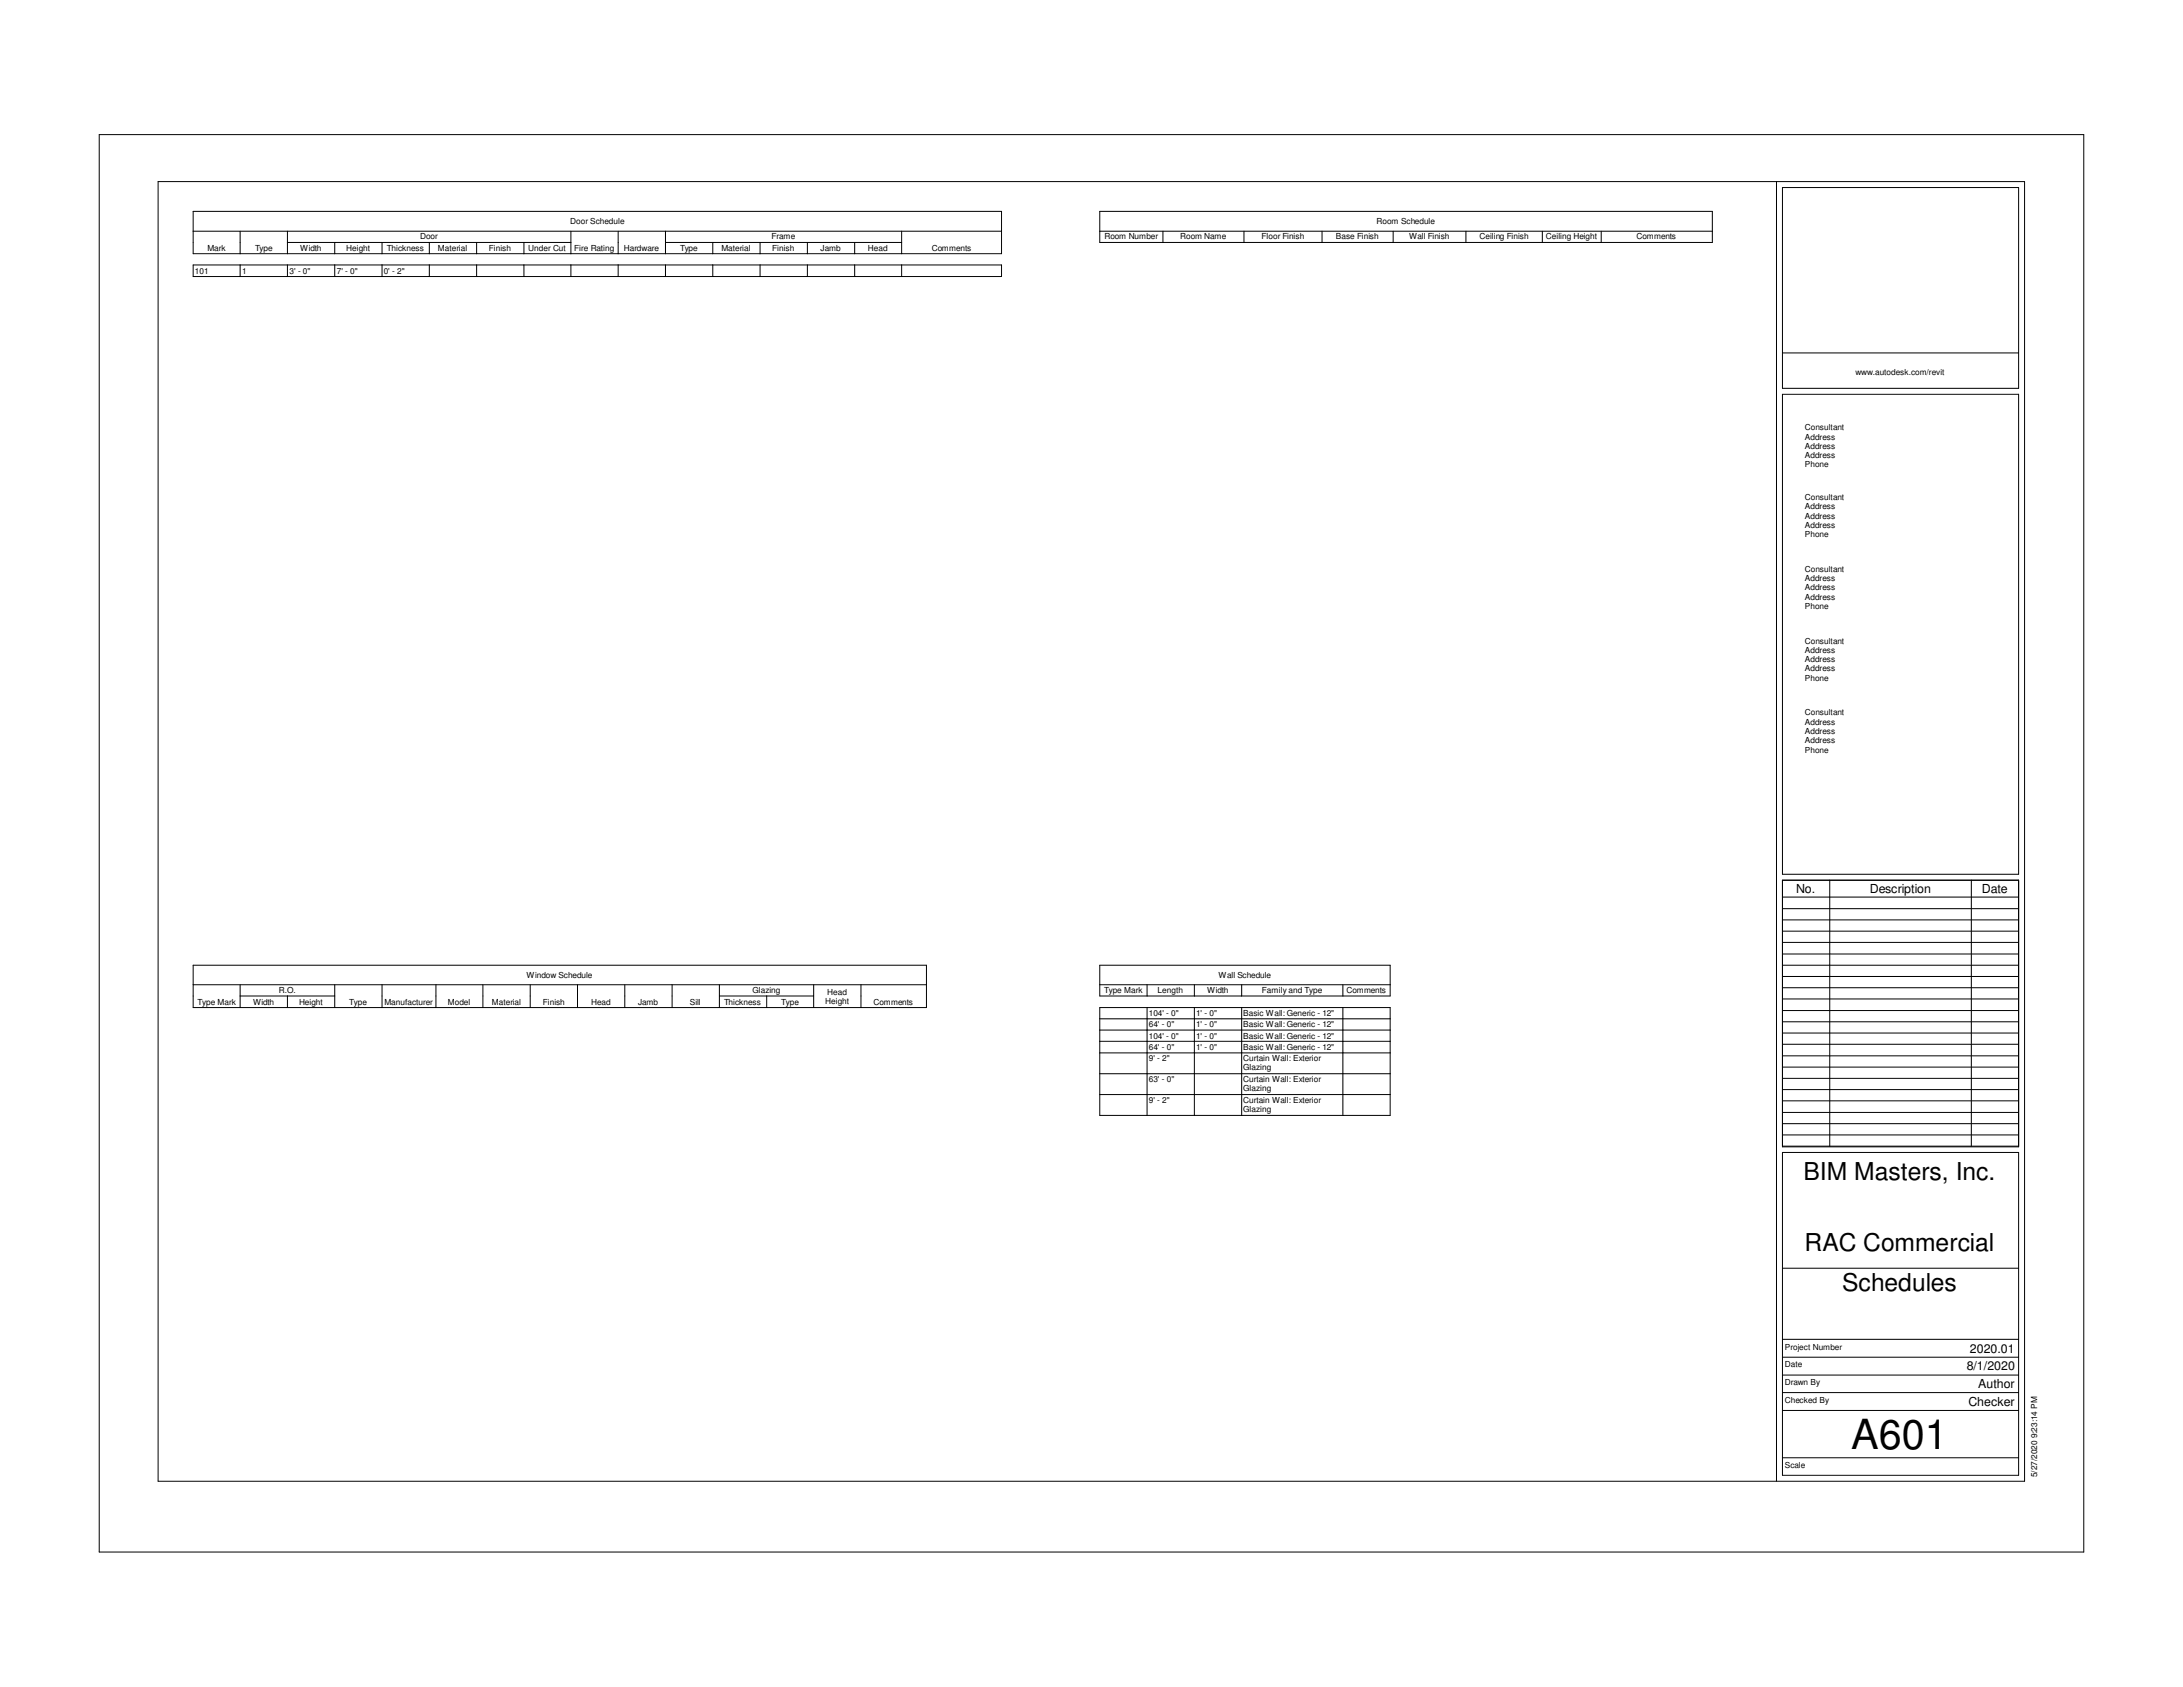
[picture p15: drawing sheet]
<svg xmlns="http://www.w3.org/2000/svg" width="279mm" height="216mm" viewBox="0 0 279 216" stroke-linecap="round" stroke-linejoin="round" font-family="sans-serif">
<defs><g id="words">
<text font-size="5.3" x="236.9" y="185.4">A601</text>
<g font-size="3.2">
<text x="230.8" y="151">BIM Masters, Inc.</text>
<text x="231" y="160.1">RAC Commercial</text>
<text x="235.8" y="165.2">Schedules</text>
</g>
<g font-size="1.6">
<text x="229.9" y="114.3">No.</text>
<text x="239.3" y="114.3">Description</text>
<text x="253.7" y="114.3">Date</text>
<text x="252.1" y="173.1">2020.01</text>
<text x="251.7" y="175.4">8/1/2020</text>
<text x="251.9" y="179.9">Checker</text>
<text x="253.2" y="177.6">Author</text>
</g>
<g font-size="1.1">
<text x="73" y="28.7">Door Schedule</text>
<text x="176.2" y="28.7">Room Schedule</text>
<text x="24.9" y="35">101</text>
<text x="26.5" y="32.1">Mark</text>
<text x="31" y="35">1</text>
<text x="32.6" y="32.1">Type</text>
<text x="37" y="35">3' - 0&quot;</text>
<text x="38.4" y="32.1">Width</text>
<text x="43.1" y="35">7' - 0&quot;</text>
<text x="44.3" y="32.1">Height</text>
<text x="49.1" y="35">0' - 2&quot;</text>
<text x="49.5" y="32.1">Thickness</text>
<text x="53.8" y="30.6">Door</text>
<text x="56" y="32.1">Material</text>
<text x="62.6" y="32.1">Finish</text>
<text x="67.6" y="32.1">Under Cut</text>
<text x="73.5" y="32.1">Fire Rating</text>
<text x="79.8" y="32.1">Hardware</text>
<text x="87" y="32.1">Type</text>
<text x="92.3" y="32.1">Material</text>
<text x="98.8" y="30.6">Frame</text>
<text x="98.8" y="32.1">Finish</text>
<text x="105" y="32.1">Jamb</text>
<text x="111.1" y="32.1">Head</text>
<text x="119.3" y="32.1">Comments</text>
<text x="141.4" y="30.6">Room Number</text>
<text x="151" y="30.6">Room Name</text>
<text x="161.5" y="30.6">Floor Finish</text>
<text x="171" y="30.6">Base Finish</text>
<text x="180.3" y="30.6">Wall Finish</text>
<text x="189.4" y="30.6">Ceiling Finish</text>
<text x="197.9" y="30.6">Ceiling Height</text>
<text x="209.5" y="30.6">Comments</text>
<text x="237.5" y="48">www.autodesk.com/revit</text>
<text x="231" y="55.1">Consultant</text>
<text x="231" y="56.3">Address</text>
<text x="231" y="57.4">Address</text>
<text x="231" y="58.6">Address</text>
<text x="231" y="59.8">Phone</text>
<text x="231" y="64">Consultant</text>
<text x="231" y="65.2">Address</text>
<text x="231" y="66.4">Address</text>
<text x="231" y="67.6">Address</text>
<text x="231" y="68.7">Phone</text>
<text x="231" y="73.2">Consultant</text>
<text x="231" y="74.4">Address</text>
<text x="231" y="75.6">Address</text>
<text x="231" y="76.8">Address</text>
<text x="231" y="77.9">Phone</text>
<text x="231" y="82.4">Consultant</text>
<text x="231" y="83.6">Address</text>
<text x="231" y="84.8">Address</text>
<text x="231" y="85.9">Address</text>
<text x="231" y="87.1">Phone</text>
<text x="231" y="91.6">Consultant</text>
<text x="231" y="92.8">Address</text>
<text x="231" y="93.9">Address</text>
<text x="231" y="95.1">Address</text>
<text x="231" y="96.3">Phone</text>
<text x="67.4" y="125.1">Window Schedule</text>
<text x="156" y="125.1">Wall Schedule</text>
<text x="25.3" y="128.6">Type Mark</text>
<text x="32.4" y="128.6">Width</text>
<text x="35.7" y="127.1">R.O.</text>
<text x="38.3" y="128.6">Height</text>
<text x="44.7" y="128.6">Type</text>
<text x="49.2" y="128.6">Manufacturer</text>
<text x="57.3" y="128.6">Model</text>
<text x="62.9" y="128.6">Material</text>
<text x="69.5" y="128.6">Finish</text>
<text x="75.6" y="128.6">Head</text>
<text x="81.7" y="128.6">Jamb</text>
<text x="88.3" y="128.6">Sill</text>
<text x="92.7" y="128.6">Thickness</text>
<text x="96.3" y="127.1">Glazing</text>
<text x="100" y="128.6">Type</text>
<text x="105.6" y="128.5">Height</text>
<text x="105.9" y="127.3">Head</text>
<text x="111.8" y="128.6">Comments</text>
<text x="141.3" y="127.1">Type Mark</text>
<text x="147" y="130">104' - 0&quot;</text>
<text x="147" y="131.5">64' - 0&quot;</text>
<text x="148.2" y="127.1">Length</text>
<text x="153.1" y="130">1' - 0&quot;</text>
<text x="153.1" y="131.5">1' - 0&quot;</text>
<text x="154.5" y="127.1">Width</text>
<text x="159.1" y="130">Basic Wall: Generic - 12&quot;</text>
<text x="159.1" y="131.5">Basic Wall: Generic - 12&quot;</text>
<text x="161.5" y="127.1">Family and Type</text>
<text x="172.3" y="127.1">Comments</text>
<text x="147" y="132.9">104' - 0&quot;</text>
<text x="147" y="134.4">64' - 0&quot;</text>
<text x="147" y="135.8">9' - 2&quot;</text>
<text x="153.1" y="132.9">1' - 0&quot;</text>
<text x="153.1" y="134.4">1' - 0&quot;</text>
<text x="159.1" y="132.9">Basic Wall: Generic - 12&quot;</text>
<text x="159.1" y="134.4">Basic Wall: Generic - 12&quot;</text>
<text x="159.1" y="135.8">Curtain Wall: Exterior</text>
<text x="159.1" y="137">Glazing</text>
<text x="147" y="138.5">63' - 0&quot;</text>
<text x="147" y="141.1">9' - 2&quot;</text>
<text x="159.1" y="141.1">Curtain Wall: Exterior</text>
<text x="159.1" y="138.5">Curtain Wall: Exterior</text>
<text x="159.1" y="139.7">Glazing</text>
<text x="159.1" y="142.3">Glazing</text>
<text x="228.4" y="172.7">Project Number</text>
<text x="228.4" y="175">Date</text>
<text x="228.4" y="177.2">Drawn By</text>
<text x="228.4" y="179.5">Checked By</text>
<text x="228.4" y="187.8">Scale</text>
<text x="260.7" y="189.1" transform="rotate(-90 260.7 189.1)">5/27/2020 9:23:14 PM</text>
</g>
</g></defs>
<g fill="none" stroke="#000" stroke-width=".13">
<path d="M12.7 17.2h254v181.4h-254zM20.2 23.2h238.9v166.4h-238.9zM227.4 23.2v166.4M228.1 24h30.3v25.7h-30.3zM228.1 45.2h30.3M228.1 50.5h30.3v61.4h-30.3zM228.1 112.6h30.3v34.2h-30.3zM228.1 147.5h30.3v41.3h-30.3zM228.1 171.4h30.3M228.1 173.7h30.3M228.1 176h30.3M228.1 178.2h30.3"/>
<path d="M228.1 162.3h30.3M228.1 180.5h30.3M228.1 186.6h30.3"/>
</g>
<g fill="#fff">
<path d="M237.5 47.1h11.4v1.2h-11.4z"/>
<path d="M228.4 186.9h2.7v1.1h-2.7z"/>
<path d="M228.4 174h2.2v1.2h-2.2z"/>
<path d="M228.4 176.3h4.6v1.2h-4.6z"/>
<path d="M228.4 178.6h5.7v1.1h-5.7z"/>
<path d="M228.4 171.7h7.4v1.2h-7.4z"/>
<path d="M231 54.1h5.3v1.2h-5.3z"/>
<path d="M231 55.3h3.9v1.2h-3.9z"/>
<path d="M231 56.5h3.9v1.2h-3.9z"/>
<path d="M231 57.7h3.9v1.1h-3.9z"/>
<path d="M231 58.8h3.1v1.2h-3.1z"/>
<path d="M231 63h5.3v1.2h-5.3z"/>
<path d="M231 64.2h3.9v1.2h-3.9z"/>
<path d="M231 65.4h3.9v1.2h-3.9z"/>
<path d="M231 66.6h3.9v1.2h-3.9z"/>
<path d="M231 67.8h3.1v1.2h-3.1z"/>
<path d="M231 72.2h5.3v1.2h-5.3z"/>
<path d="M231 73.4h3.9v1.2h-3.9z"/>
<path d="M231 74.6h3.9v1.2h-3.9z"/>
<path d="M231 75.8h3.9v1.2h-3.9z"/>
<path d="M231 77h3.1v1.1h-3.1z"/>
<path d="M231 81.4h5.3v1.2h-5.3z"/>
<path d="M231 82.6h3.9v1.2h-3.9z"/>
<path d="M231 83.8h3.9v1.2h-3.9z"/>
<path d="M231 85h3.9v1.1h-3.9z"/>
<path d="M231 86.1h3.1v1.2h-3.1z"/>
<path d="M231 90.6h5.3v1.2h-5.3z"/>
<path d="M231 91.8h3.9v1.2h-3.9z"/>
<path d="M231 93h3.9v1.1h-3.9z"/>
<path d="M231 94.1h3.9v1.2h-3.9z"/>
<path d="M231 95.3h3.1v1.2h-3.1z"/>
<path d="M259.7 178.7h1.3v10.4h-1.3z"/>
</g>
<g fill="none" stroke="#000" stroke-width=".13">
<path d="M24.7 33.9h103.5v1.5h-103.5zM24.7 27.1h103.5v5.4h-103.5zM24.7 29.6h103.5M30.7 29.6v2.9M30.7 33.9v1.5M36.8 31h36.3M36.8 29.6v2.9M36.8 33.9v1.5M42.8 31v1.5M42.8 33.9v1.5M48.9 31v1.5M48.9 33.9v1.5"/>
<path d="M54.9 31v1.5M54.9 33.9v1.5M61 31v1.5M61 33.9v1.5M67.1 31v1.5M67.1 33.9v1.5M73.1 29.6v2.9M73.1 33.9v1.5M79.1 29.6v2.9M79.1 33.9v1.5M85.2 31h30.2M85.2 29.6v2.9"/>
<path d="M85.2 33.9v1.5M91.2 31v1.5M91.2 33.9v1.5M97.3 31v1.5M97.3 33.9v1.5M103.3 31v1.5M103.3 33.9v1.5M109.4 31v1.5M109.4 33.9v1.5M115.4 29.6v2.9M115.4 33.9v1.5M140.8 27.1h78.4v3.9h-78.4z"/>
<path d="M140.8 29.6h78.4M148.8 29.6v1.4M159.2 29.6v1.4M169.2 29.6v1.4M178.3 29.6v1.4M187.6 29.6v1.4M197.4 29.6v1.4M204.9 29.6v1.4M228.1 112.6h30.3v34.1h-30.3zM228.1 119.2h30.3M228.1 117.7h30.3M228.1 116.3h30.3"/>
<path d="M228.1 114.8h30.3M234.2 112.6v34.1M252.3 112.6v34.1M24.7 123.5h93.9v5.4h-93.9zM24.7 126h93.9M30.7 126v2.9M30.7 127.5h12.1M36.8 127.5v1.4M42.8 126v2.9M48.9 126v2.9M55.8 126v2.9M61.8 126v2.9"/>
<path d="M67.9 126v2.9M73.9 126v2.9M80 126v2.9M86 126v2.9M92.1 127.5h12M92.1 126v2.9M98.1 127.5v1.4M104.1 126v2.9M110.2 126v2.9M140.8 123.5h37.1v4h-37.1zM140.8 128.9h37.1v13.8h-37.1zM140.8 126h37.1"/>
<path d="M140.8 137.4h37.1M140.8 134.7h37.1M140.8 133.3h37.1M140.8 131.8h37.1M140.8 130.4h37.1M146.8 126v1.5M146.8 128.9v13.8M152.9 126v1.5M152.9 128.9v13.8M158.9 126v1.5M158.9 128.9v13.8M171.9 126v1.5"/>
<path d="M171.9 128.9v13.8M228.1 139.4h30.3M228.1 138h30.3M228.1 136.6h30.3M228.1 135.1h30.3M228.1 133.6h30.3M228.1 132.2h30.3M228.1 130.8h30.3M228.1 129.3h30.3M228.1 127.8h30.3M228.1 126.4h30.3M228.1 125h30.3"/>
<path d="M228.1 123.5h30.3M228.1 122.1h30.3M228.1 120.6h30.3M140.8 140.1h37.1M228.1 145.2h30.3M228.1 143.8h30.3M228.1 142.4h30.3M228.1 140.9h30.3"/>
</g>
<use href="#words"/>
</svg>
